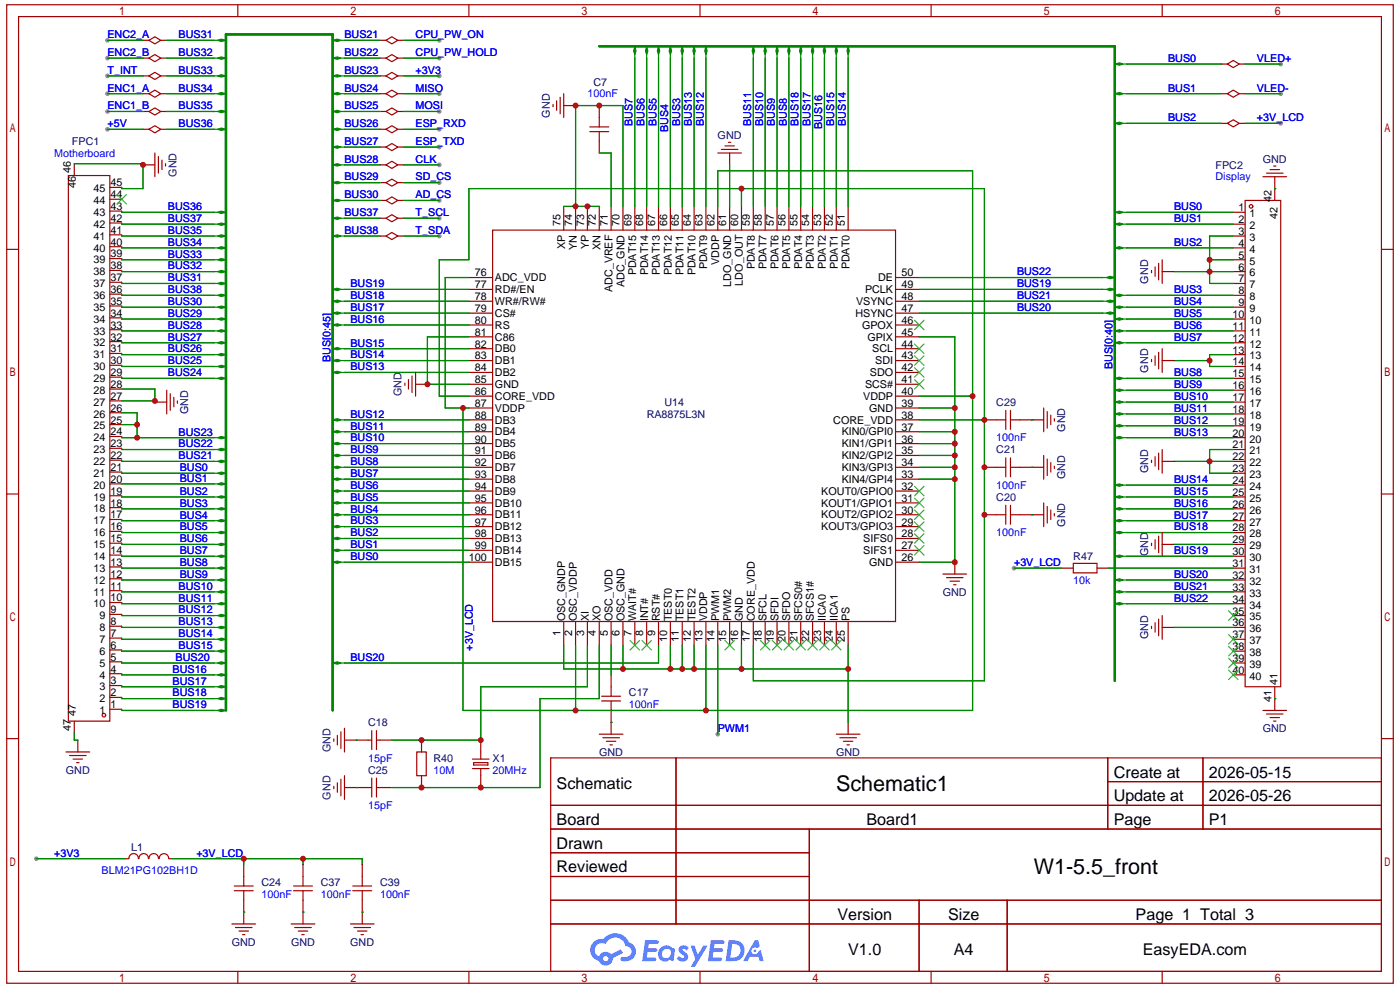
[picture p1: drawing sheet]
<svg xmlns="http://www.w3.org/2000/svg" width="297mm" height="210mm" viewBox="0 0 297 210" stroke-linecap="round" stroke-linejoin="round" font-family="sans-serif">
<defs><g id="words">
<g font-size="4.6">
<text x="177.5" y="167.8">Schematic1</text>
<text x="219.4" y="185.4">W1-5.5_front</text>
</g>
<g font-size="3.4">
<text x="118.2" y="167.4">Schematic</text>
<text x="236.4" y="164.9">Create at</text>
<text x="256.6" y="164.9">2026-05-15</text>
<text x="236.4" y="170">Update at</text>
<text x="256.6" y="170">2026-05-26</text>
<text x="118.2" y="175">Board</text>
<text x="183.9" y="175">Board1</text>
<text x="236.4" y="175">Page</text>
<text x="256.6" y="175">P1</text>
<text x="118.2" y="180">Drawn</text>
<text x="118.2" y="185">Reviewed</text>
<text x="177.8" y="195.1">Version</text>
<text x="201.2" y="195.1">Size</text>
<text x="241.1" y="195.1">Page 1 Total 3</text>
<text x="180" y="202.7">V1.0</text>
<text x="202.5" y="202.7">A4</text>
<text x="242.6" y="202.7">EasyEDA.com</text>
</g>
<g font-size="2.3" fill="#00f">
<text x="22.8" y="8.1">ENC2_A</text>
<text x="22.8" y="11.9">ENC2_B</text>
<text x="37.9" y="8.1">BUS31</text>
<text x="37.9" y="11.9">BUS32</text>
<text x="73.1" y="8.1">BUS21</text>
<text x="73.1" y="11.9">BUS22</text>
<text x="88.2" y="8.1">CPU_PW_ON</text>
<text x="88.2" y="11.9">CPU_PW_HOLD</text>
<text x="22.8" y="15.6">T_INT</text>
<text x="37.9" y="15.6">BUS33</text>
<text x="73.1" y="15.6">BUS23</text>
<text x="88.2" y="15.6">+3V3</text>
<text x="248" y="13.1">BUS0</text>
<text x="266.8" y="13.1">VLED+</text>
<text x="22.8" y="19.4">ENC1_A</text>
<text x="22.8" y="23.2">ENC1_B</text>
<text x="37.9" y="19.4">BUS34</text>
<text x="37.9" y="23.2">BUS35</text>
<text x="73.1" y="19.4">BUS24</text>
<text x="73.1" y="23.2">BUS25</text>
<text x="88.2" y="19.4">MISO</text>
<text x="88.2" y="23.2">MOSI</text>
<text x="124.7" y="20.7">100nF</text>
<text x="248" y="19.4">BUS1</text>
<text x="266.8" y="19.4">VLED-</text>
<text x="22.8" y="27">+5V</text>
<text x="37.9" y="27">BUS36</text>
<text x="73.1" y="27">BUS26</text>
<text x="88.2" y="27">ESP_RXD</text>
<text x="134.3" y="26.8" transform="rotate(-90 134.3 26.8)">BUS7</text>
<text x="136.8" y="26.8" transform="rotate(-90 136.8 26.8)">BUS6</text>
<text x="139.3" y="26.8" transform="rotate(-90 139.3 26.8)">BUS5</text>
<text x="141.8" y="28" transform="rotate(-90 141.8 28)">BUS4</text>
<text x="144.4" y="26.8" transform="rotate(-90 144.4 26.8)">BUS3</text>
<text x="146.9" y="26.8" transform="rotate(-90 146.9 26.8)">BUS13</text>
<text x="149.4" y="26.8" transform="rotate(-90 149.4 26.8)">BUS12</text>
<text x="159.5" y="26.8" transform="rotate(-90 159.5 26.8)">BUS11</text>
<text x="162" y="26.8" transform="rotate(-90 162 26.8)">BUS10</text>
<text x="164.5" y="26.8" transform="rotate(-90 164.5 26.8)">BUS9</text>
<text x="167" y="26.8" transform="rotate(-90 167 26.8)">BUS8</text>
<text x="169.5" y="26.8" transform="rotate(-90 169.5 26.8)">BUS18</text>
<text x="172" y="26.8" transform="rotate(-90 172 26.8)">BUS17</text>
<text x="174.5" y="27.4" transform="rotate(-90 174.5 27.4)">BUS16</text>
<text x="177.1" y="26.8" transform="rotate(-90 177.1 26.8)">BUS15</text>
<text x="179.6" y="26.8" transform="rotate(-90 179.6 26.8)">BUS14</text>
<text x="248" y="25.7">BUS2</text>
<text x="266.8" y="25.7">+3V_LCD</text>
<text x="11.5" y="33.3">Motherboard</text>
<text x="73.1" y="30.7">BUS27</text>
<text x="73.1" y="34.5">BUS28</text>
<text x="88.2" y="30.7">ESP_TXD</text>
<text x="88.2" y="34.5">CLK</text>
<text x="73.1" y="38.3">BUS29</text>
<text x="88.2" y="38.3">SD_CS</text>
<text x="258" y="38.3">Display</text>
<text x="35.6" y="44.6">BUS36</text>
<text x="35.6" y="47.1">BUS37</text>
<text x="73.1" y="42.1">BUS30</text>
<text x="73.1" y="45.8">BUS37</text>
<text x="88.2" y="42.1">AD_CS</text>
<text x="88.2" y="45.8">T_SCL</text>
<text x="249.2" y="44.6">BUS0</text>
<text x="249.2" y="47.1">BUS1</text>
<text x="35.6" y="52.1">BUS34</text>
<text x="35.6" y="49.6">BUS35</text>
<text x="73.1" y="49.6">BUS38</text>
<text x="88.2" y="49.6">T_SDA</text>
<text x="249.2" y="52.1">BUS2</text>
<text x="35.6" y="59.7">BUS31</text>
<text x="35.6" y="57.1">BUS32</text>
<text x="35.6" y="54.6">BUS33</text>
<text x="215.9" y="58.4">BUS22</text>
<text x="35.6" y="64.7">BUS30</text>
<text x="35.6" y="62.2">BUS38</text>
<text x="74.4" y="66">BUS17</text>
<text x="74.4" y="63.4">BUS18</text>
<text x="74.4" y="60.9">BUS19</text>
<text x="215.9" y="60.9">BUS19</text>
<text x="215.9" y="66">BUS20</text>
<text x="215.9" y="63.4">BUS21</text>
<text x="249.2" y="62.2">BUS3</text>
<text x="249.2" y="64.7">BUS4</text>
<text x="35.6" y="69.7">BUS28</text>
<text x="35.6" y="67.2">BUS29</text>
<text x="74.4" y="68.5">BUS16</text>
<text x="249.2" y="67.2">BUS5</text>
<text x="249.2" y="69.7">BUS6</text>
<text x="35.6" y="77.3">BUS25</text>
<text x="35.6" y="74.8">BUS26</text>
<text x="35.6" y="72.2">BUS27</text>
<text x="70.1" y="76.9" transform="rotate(-90 70.1 76.9)">BUS[0:45]</text>
<text x="74.4" y="76">BUS14</text>
<text x="74.4" y="73.5">BUS15</text>
<text x="249.2" y="72.2">BUS7</text>
<text x="35.6" y="79.8">BUS24</text>
<text x="74.4" y="78.5">BUS13</text>
<text x="236.2" y="78.4" transform="rotate(-90 236.2 78.4)">BUS[0:40]</text>
<text x="249.2" y="79.8">BUS8</text>
<text x="249.2" y="82.3">BUS9</text>
<text x="74.4" y="88.6">BUS12</text>
<text x="249.2" y="84.8">BUS10</text>
<text x="249.2" y="87.3">BUS11</text>
<text x="249.2" y="89.9">BUS12</text>
<text x="37.9" y="94.9">BUS22</text>
<text x="37.9" y="92.4">BUS23</text>
<text x="74.4" y="93.6">BUS10</text>
<text x="74.4" y="91.1">BUS11</text>
<text x="211.5" y="93.6">100nF</text>
<text x="249.2" y="92.4">BUS13</text>
<text x="37.9" y="97.4">BUS21</text>
<text x="38.2" y="99.9">BUS0</text>
<text x="74.4" y="101.2">BUS7</text>
<text x="74.4" y="98.7">BUS8</text>
<text x="74.4" y="96.1">BUS9</text>
<text x="38.2" y="102.2">BUS1</text>
<text x="38.2" y="104.9">BUS2</text>
<text x="38.2" y="107.5">BUS3</text>
<text x="74.4" y="106.2">BUS5</text>
<text x="74.4" y="103.7">BUS6</text>
<text x="211.5" y="103.7">100nF</text>
<text x="249.2" y="102.4">BUS14</text>
<text x="249.2" y="104.9">BUS15</text>
<text x="249.2" y="107.5">BUS16</text>
<text x="38.2" y="110">BUS4</text>
<text x="38.2" y="112.5">BUS5</text>
<text x="74.4" y="113.8">BUS2</text>
<text x="74.4" y="111.2">BUS3</text>
<text x="74.4" y="108.7">BUS4</text>
<text x="211.5" y="113.8">100nF</text>
<text x="249.2" y="110">BUS17</text>
<text x="249.2" y="112.5">BUS18</text>
<text x="38.2" y="115">BUS6</text>
<text x="38.2" y="117.5">BUS7</text>
<text x="74.4" y="118.8">BUS0</text>
<text x="74.4" y="116.3">BUS1</text>
<text x="249.2" y="117.5">BUS19</text>
<text x="37.9" y="125.1">BUS10</text>
<text x="38.2" y="120">BUS8</text>
<text x="38.2" y="122.6">BUS9</text>
<text x="215.3" y="120">+3V_LCD</text>
<text x="227.8" y="123.8">10k</text>
<text x="249.2" y="122.6">BUS20</text>
<text x="249.2" y="125.1">BUS21</text>
<text x="37.9" y="127.6">BUS11</text>
<text x="37.9" y="130.1">BUS12</text>
<text x="249.2" y="127.6">BUS22</text>
<text x="37.9" y="132.6">BUS13</text>
<text x="37.9" y="135.1">BUS14</text>
<text x="37.9" y="137.6">BUS15</text>
<text x="36.6" y="142.7">BUS16</text>
<text x="37.3" y="140.2">BUS20</text>
<text x="74.4" y="140.2">BUS20</text>
<text x="100.3" y="138" transform="rotate(-90 100.3 138)">+3V_LCD</text>
<text x="36.6" y="147.7">BUS18</text>
<text x="36.6" y="145.2">BUS17</text>
<text x="36.6" y="150.2">BUS19</text>
<text x="133.5" y="150.2">100nF</text>
<text x="152.4" y="155.3">PWM1</text>
<text x="78.2" y="161.5">15pF</text>
<text x="92" y="164.1">10M</text>
<text x="104.6" y="164.1">20MHz</text>
<text x="78.2" y="171.6">15pF</text>
<text x="11.5" y="181.7">+3V3</text>
<text x="21.6" y="185.4">BLM21PG102BH1D</text>
<text x="41.7" y="181.7">+3V_LCD</text>
<text x="55.5" y="190.5">100nF</text>
<text x="68.1" y="190.5">100nF</text>
<text x="80.7" y="190.5">100nF</text>
</g>
<g font-size="2.3" fill="#000080">
<text x="125.9" y="18.2">C7</text>
<text x="116.7" y="24.9" transform="rotate(-90 116.7 24.9)">GND</text>
<text x="152.3" y="29.5">GND</text>
<text x="15.3" y="30.7">FPC1</text>
<text x="258" y="35.8">FPC2</text>
<text x="268.1" y="34.5">GND</text>
<text x="37.4" y="37.5" transform="rotate(-90 37.4 37.5)">GND</text>
<text x="243.7" y="60.1" transform="rotate(-90 243.7 60.1)">GND</text>
<text x="243.7" y="79" transform="rotate(-90 243.7 79)">GND</text>
<text x="40" y="87.8" transform="rotate(-90 40 87.8)">GND</text>
<text x="85.2" y="84" transform="rotate(-90 85.2 84)">GND</text>
<text x="137.3" y="88.6">RA8875L3N</text>
<text x="141" y="86.1">U14</text>
<text x="211.5" y="86.1">C29</text>
<text x="226.1" y="91.6" transform="rotate(-90 226.1 91.6)">GND</text>
<text x="211.5" y="96.1">C21</text>
<text x="226.1" y="101.7" transform="rotate(-90 226.1 101.7)">GND</text>
<text x="243.7" y="100.4" transform="rotate(-90 243.7 100.4)">GND</text>
<text x="211.5" y="106.2">C20</text>
<text x="226.1" y="111.7" transform="rotate(-90 226.1 111.7)">GND</text>
<text x="227.8" y="118.8">R47</text>
<text x="243.7" y="118" transform="rotate(-90 243.7 118)">GND</text>
<text x="200.1" y="126.3">GND</text>
<text x="243.7" y="135.6" transform="rotate(-90 243.7 135.6)">GND</text>
<text x="133.5" y="147.7">C17</text>
<text x="78.2" y="154">C18</text>
<text x="268.1" y="155.3">GND</text>
<text x="70.1" y="159.5" transform="rotate(-90 70.1 159.5)">GND</text>
<text x="92" y="161.5">R40</text>
<text x="104.6" y="161.5">X1</text>
<text x="127.2" y="160.3">GND</text>
<text x="177.5" y="160.3">GND</text>
<text x="14" y="164.1">GND</text>
<text x="78.2" y="164.1">C25</text>
<text x="70.1" y="169.6" transform="rotate(-90 70.1 169.6)">GND</text>
<text x="27.8" y="180.4">L1</text>
<text x="55.5" y="188">C24</text>
<text x="68.1" y="188">C37</text>
<text x="80.7" y="188">C39</text>
<text x="49.2" y="200.5">GND</text>
<text x="61.8" y="200.5">GND</text>
<text x="74.4" y="200.5">GND</text>
</g>
<g font-size="2.3">
<text x="15.1" y="36.7" transform="rotate(-90 15.1 36.7)">46</text>
<text x="16.1" y="39.8" transform="rotate(-90 16.1 39.8)">46</text>
<text x="19.8" y="40.8">45</text>
<text x="23.4" y="39.5">45</text>
<text x="19.8" y="45.8">43</text>
<text x="19.8" y="43.3">44</text>
<text x="23.4" y="47.1">42</text>
<text x="23.4" y="44.6">43</text>
<text x="23.4" y="42">44</text>
<text x="262.9" y="44.8">1</text>
<text x="262.9" y="47.3">2</text>
<text x="265.2" y="46.1">1</text>
<text x="269.9" y="42.9" transform="rotate(-90 269.9 42.9)">42</text>
<text x="271.1" y="46.5" transform="rotate(-90 271.1 46.5)">42</text>
<text x="19.8" y="53.4">40</text>
<text x="19.8" y="50.8">41</text>
<text x="19.8" y="48.3">42</text>
<text x="23.4" y="52.1">40</text>
<text x="23.4" y="49.6">41</text>
<text x="119" y="48" transform="rotate(-90 119 48)">75</text>
<text x="120" y="52.8" transform="rotate(-90 120 52.8)">XP</text>
<text x="121.5" y="48" transform="rotate(-90 121.5 48)">74</text>
<text x="122.5" y="53" transform="rotate(-90 122.5 53)">YN</text>
<text x="124" y="48" transform="rotate(-90 124 48)">73</text>
<text x="125" y="52.8" transform="rotate(-90 125 52.8)">YP</text>
<text x="126.5" y="48" transform="rotate(-90 126.5 48)">72</text>
<text x="127.5" y="53" transform="rotate(-90 127.5 53)">XN</text>
<text x="129" y="48" transform="rotate(-90 129 48)">71</text>
<text x="131.5" y="48" transform="rotate(-90 131.5 48)">70</text>
<text x="134" y="48" transform="rotate(-90 134 48)">69</text>
<text x="136.6" y="48" transform="rotate(-90 136.6 48)">68</text>
<text x="139.1" y="48" transform="rotate(-90 139.1 48)">67</text>
<text x="141.6" y="48" transform="rotate(-90 141.6 48)">66</text>
<text x="144.1" y="48" transform="rotate(-90 144.1 48)">65</text>
<text x="146.6" y="48" transform="rotate(-90 146.6 48)">64</text>
<text x="149.1" y="48" transform="rotate(-90 149.1 48)">63</text>
<text x="151.7" y="48" transform="rotate(-90 151.7 48)">62</text>
<text x="154.2" y="48" transform="rotate(-90 154.2 48)">61</text>
<text x="156.7" y="48" transform="rotate(-90 156.7 48)">60</text>
<text x="159.2" y="48" transform="rotate(-90 159.2 48)">59</text>
<text x="161.7" y="48" transform="rotate(-90 161.7 48)">58</text>
<text x="164.2" y="48" transform="rotate(-90 164.2 48)">57</text>
<text x="166.7" y="48" transform="rotate(-90 166.7 48)">56</text>
<text x="169.3" y="48" transform="rotate(-90 169.3 48)">55</text>
<text x="171.8" y="48" transform="rotate(-90 171.8 48)">54</text>
<text x="174.3" y="48" transform="rotate(-90 174.3 48)">53</text>
<text x="176.8" y="48" transform="rotate(-90 176.8 48)">52</text>
<text x="179.3" y="48" transform="rotate(-90 179.3 48)">51</text>
<text x="262.9" y="49.8">3</text>
<text x="262.9" y="52.3">4</text>
<text x="265.2" y="48.6">2</text>
<text x="265.2" y="51.1">3</text>
<text x="265.2" y="53.6">4</text>
<text x="19.8" y="58.4">38</text>
<text x="19.8" y="55.9">39</text>
<text x="23.4" y="59.6">37</text>
<text x="23.4" y="57.1">38</text>
<text x="23.4" y="54.6">39</text>
<text x="100.8" y="58.6">76</text>
<text x="105.1" y="59.6">ADC_VDD</text>
<text x="135.1" y="58.4" transform="rotate(-90 135.1 58.4)">PDAT15</text>
<text x="137.6" y="58.4" transform="rotate(-90 137.6 58.4)">PDAT14</text>
<text x="140.1" y="58.4" transform="rotate(-90 140.1 58.4)">PDAT13</text>
<text x="142.6" y="58.4" transform="rotate(-90 142.6 58.4)">PDAT12</text>
<text x="145.1" y="58.4" transform="rotate(-90 145.1 58.4)">PDAT11</text>
<text x="147.6" y="58.4" transform="rotate(-90 147.6 58.4)">PDAT10</text>
<text x="150.1" y="57.2" transform="rotate(-90 150.1 57.2)">PDAT9</text>
<text x="152.7" y="56.1" transform="rotate(-90 152.7 56.1)">VDDP</text>
<text x="160.2" y="57.2" transform="rotate(-90 160.2 57.2)">PDAT8</text>
<text x="162.7" y="57.2" transform="rotate(-90 162.7 57.2)">PDAT7</text>
<text x="165.2" y="57.2" transform="rotate(-90 165.2 57.2)">PDAT6</text>
<text x="167.8" y="57.2" transform="rotate(-90 167.8 57.2)">PDAT5</text>
<text x="170.3" y="57.2" transform="rotate(-90 170.3 57.2)">PDAT4</text>
<text x="172.8" y="57.2" transform="rotate(-90 172.8 57.2)">PDAT3</text>
<text x="175.3" y="57.2" transform="rotate(-90 175.3 57.2)">PDAT2</text>
<text x="177.8" y="57.2" transform="rotate(-90 177.8 57.2)">PDAT1</text>
<text x="180.3" y="57.2" transform="rotate(-90 180.3 57.2)">PDAT0</text>
<text x="186.4" y="59.6">DE</text>
<text x="191.4" y="58.6">50</text>
<text x="262.9" y="54.9">5</text>
<text x="262.9" y="57.4">6</text>
<text x="262.9" y="59.9">7</text>
<text x="265.2" y="56.1">5</text>
<text x="265.2" y="58.6">6</text>
<text x="19.8" y="65.9">35</text>
<text x="19.8" y="63.4">36</text>
<text x="19.8" y="60.9">37</text>
<text x="23.4" y="64.7">35</text>
<text x="23.4" y="62.2">36</text>
<text x="100.8" y="61.2">77</text>
<text x="100.8" y="63.7">78</text>
<text x="105.1" y="62.2">RD#/EN</text>
<text x="105.1" y="64.7">WR#/RW#</text>
<text x="130" y="62" transform="rotate(-90 130 62)">ADC_VREF</text>
<text x="132.5" y="61" transform="rotate(-90 132.5 61)">ADC_GND</text>
<text x="155.2" y="60.8" transform="rotate(-90 155.2 60.8)">LDO_GND</text>
<text x="157.7" y="60.6" transform="rotate(-90 157.7 60.6)">LDO_OUT</text>
<text x="181.7" y="64.7">VSYNC</text>
<text x="183.6" y="62.2">PCLK</text>
<text x="191.4" y="63.7">48</text>
<text x="191.4" y="61.2">49</text>
<text x="262.9" y="62.4">8</text>
<text x="262.9" y="64.9">9</text>
<text x="265.2" y="61.2">7</text>
<text x="265.2" y="63.7">8</text>
<text x="19.8" y="71">33</text>
<text x="19.8" y="68.4">34</text>
<text x="23.4" y="69.7">33</text>
<text x="23.4" y="67.2">34</text>
<text x="100.8" y="66.2">79</text>
<text x="100.8" y="68.7">80</text>
<text x="100.8" y="71.2">81</text>
<text x="105.1" y="67.2">CS#</text>
<text x="105.1" y="69.7">RS</text>
<text x="181.6" y="67.2">HSYNC</text>
<text x="183" y="69.7">GPOX</text>
<text x="191.4" y="71.2">45</text>
<text x="191.4" y="68.7">46</text>
<text x="191.4" y="66.2">47</text>
<text x="261.6" y="67.4">10</text>
<text x="261.6" y="70">11</text>
<text x="265.2" y="66.2">9</text>
<text x="265.2" y="68.7">10</text>
<text x="265.2" y="71.2">11</text>
<text x="19.8" y="76">31</text>
<text x="19.8" y="73.5">32</text>
<text x="23.4" y="77.3">30</text>
<text x="23.4" y="74.7">31</text>
<text x="23.4" y="72.2">32</text>
<text x="100.8" y="73.7">82</text>
<text x="100.8" y="76.2">83</text>
<text x="105.1" y="72.2">C86</text>
<text x="105.1" y="74.7">DB0</text>
<text x="105.1" y="77.3">DB1</text>
<text x="184.1" y="72.2">GPIX</text>
<text x="185.1" y="74.7">SCL</text>
<text x="185.8" y="77.3">SDI</text>
<text x="191.4" y="76.2">43</text>
<text x="191.4" y="73.7">44</text>
<text x="261.6" y="72.5">12</text>
<text x="261.6" y="75">13</text>
<text x="261.6" y="77.5">14</text>
<text x="265.2" y="73.7">12</text>
<text x="265.2" y="76.2">13</text>
<text x="19.8" y="83.5">28</text>
<text x="19.8" y="81">29</text>
<text x="19.8" y="78.5">30</text>
<text x="23.4" y="82.3">28</text>
<text x="23.4" y="79.8">29</text>
<text x="100.8" y="78.8">84</text>
<text x="100.8" y="81.3">85</text>
<text x="100.8" y="83.8">86</text>
<text x="105.1" y="79.8">DB2</text>
<text x="105.1" y="82.3">GND</text>
<text x="183.6" y="82.3">SCS#</text>
<text x="184.6" y="79.8">SDO</text>
<text x="191.4" y="83.8">40</text>
<text x="191.4" y="81.3">41</text>
<text x="191.4" y="78.8">42</text>
<text x="261.6" y="80">15</text>
<text x="261.6" y="82.5">16</text>
<text x="265.2" y="78.8">14</text>
<text x="265.2" y="81.3">15</text>
<text x="265.2" y="83.8">16</text>
<text x="19.8" y="88.6">26</text>
<text x="19.8" y="86.1">27</text>
<text x="23.4" y="89.8">25</text>
<text x="23.4" y="87.3">26</text>
<text x="23.4" y="84.8">27</text>
<text x="100.8" y="86.3">87</text>
<text x="100.8" y="88.8">88</text>
<text x="105.1" y="84.8">CORE_VDD</text>
<text x="105.1" y="87.3">VDDP</text>
<text x="105.1" y="89.8">DB3</text>
<text x="176.9" y="89.8">CORE_VDD</text>
<text x="183.2" y="84.8">VDDP</text>
<text x="184.5" y="87.3">GND</text>
<text x="191.4" y="88.8">38</text>
<text x="191.4" y="86.3">39</text>
<text x="261.6" y="85.1">17</text>
<text x="261.6" y="87.6">18</text>
<text x="265.2" y="86.3">17</text>
<text x="265.2" y="88.8">18</text>
<text x="19.8" y="93.6">24</text>
<text x="19.8" y="91.1">25</text>
<text x="23.4" y="94.9">23</text>
<text x="23.4" y="92.3">24</text>
<text x="100.8" y="91.3">89</text>
<text x="100.8" y="93.9">90</text>
<text x="105.1" y="92.3">DB4</text>
<text x="105.1" y="94.9">DB5</text>
<text x="178.7" y="94.9">KIN1/GPI1</text>
<text x="178.7" y="92.3">KIN0/GPI0</text>
<text x="191.4" y="93.9">36</text>
<text x="191.4" y="91.3">37</text>
<text x="261.6" y="90.1">19</text>
<text x="261.6" y="92.6">20</text>
<text x="261.6" y="95.1">21</text>
<text x="265.2" y="91.3">19</text>
<text x="265.2" y="93.9">20</text>
<text x="19.8" y="101.2">21</text>
<text x="19.8" y="98.6">22</text>
<text x="19.8" y="96.1">23</text>
<text x="23.4" y="99.9">21</text>
<text x="23.4" y="97.4">22</text>
<text x="100.8" y="96.4">91</text>
<text x="100.8" y="98.9">92</text>
<text x="100.8" y="101.4">93</text>
<text x="105.1" y="97.4">DB6</text>
<text x="105.1" y="99.9">DB7</text>
<text x="178.7" y="99.9">KIN3/GPI3</text>
<text x="178.7" y="97.4">KIN2/GPI2</text>
<text x="191.4" y="101.4">33</text>
<text x="191.4" y="98.9">34</text>
<text x="191.4" y="96.4">35</text>
<text x="261.6" y="97.6">22</text>
<text x="261.6" y="100.1">23</text>
<text x="265.2" y="96.4">21</text>
<text x="265.2" y="98.9">22</text>
<text x="265.2" y="101.4">23</text>
<text x="19.8" y="106.2">19</text>
<text x="19.8" y="103.7">20</text>
<text x="23.4" y="107.4">18</text>
<text x="23.4" y="104.9">19</text>
<text x="23.4" y="102.4">20</text>
<text x="100.8" y="103.9">94</text>
<text x="100.8" y="106.4">95</text>
<text x="105.1" y="102.4">DB8</text>
<text x="105.1" y="104.9">DB9</text>
<text x="105.1" y="107.4">DB10</text>
<text x="174.3" y="107.4">KOUT1/GPIO1</text>
<text x="174.3" y="104.9">KOUT0/GPIO0</text>
<text x="178.7" y="102.4">KIN4/GPI4</text>
<text x="191.4" y="106.4">31</text>
<text x="191.4" y="103.9">32</text>
<text x="261.6" y="102.7">24</text>
<text x="261.6" y="105.2">25</text>
<text x="261.6" y="107.7">26</text>
<text x="265.2" y="103.9">24</text>
<text x="265.2" y="106.4">25</text>
<text x="19.8" y="113.7">16</text>
<text x="19.8" y="111.2">17</text>
<text x="19.8" y="108.7">18</text>
<text x="23.4" y="112.5">16</text>
<text x="23.4" y="110">17</text>
<text x="100.8" y="109">96</text>
<text x="100.8" y="111.5">97</text>
<text x="100.8" y="114">98</text>
<text x="105.1" y="110">DB11</text>
<text x="105.1" y="112.5">DB12</text>
<text x="174.3" y="112.5">KOUT3/GPIO3</text>
<text x="174.3" y="110">KOUT2/GPIO2</text>
<text x="191.4" y="114">28</text>
<text x="191.4" y="111.5">29</text>
<text x="191.4" y="109">30</text>
<text x="261.6" y="110.2">27</text>
<text x="261.6" y="112.7">28</text>
<text x="265.2" y="109">26</text>
<text x="265.2" y="111.5">27</text>
<text x="265.2" y="114">28</text>
<text x="19.8" y="118.8">14</text>
<text x="19.8" y="116.2">15</text>
<text x="23.4" y="117.5">14</text>
<text x="23.4" y="115">15</text>
<text x="99.5" y="119">100</text>
<text x="100.8" y="116.5">99</text>
<text x="105.1" y="115">DB13</text>
<text x="105.1" y="117.5">DB14</text>
<text x="183.2" y="117.5">SIFS1</text>
<text x="183.2" y="115">SIFS0</text>
<text x="191.4" y="119">26</text>
<text x="191.4" y="116.5">27</text>
<text x="261.6" y="115.2">29</text>
<text x="261.6" y="117.8">30</text>
<text x="265.2" y="116.5">29</text>
<text x="265.2" y="119">30</text>
<text x="19.8" y="123.8">12</text>
<text x="19.8" y="121.3">13</text>
<text x="23.4" y="125.1">11</text>
<text x="23.4" y="122.5">12</text>
<text x="23.4" y="120">13</text>
<text x="105.1" y="120">DB15</text>
<text x="184.5" y="120">GND</text>
<text x="261.6" y="120.3">31</text>
<text x="261.6" y="122.8">32</text>
<text x="261.6" y="125.3">33</text>
<text x="265.2" y="121.5">31</text>
<text x="265.2" y="124">32</text>
<text x="19.8" y="128.8">10</text>
<text x="19.8" y="126.3">11</text>
<text x="21.1" y="131.3">9</text>
<text x="23.4" y="130.1">9</text>
<text x="23.4" y="127.6">10</text>
<text x="120" y="131.8" transform="rotate(-90 120 131.8)">OSC_GNDP</text>
<text x="122.5" y="131.8" transform="rotate(-90 122.5 131.8)">OSC_VDDP</text>
<text x="125" y="131.8" transform="rotate(-90 125 131.8)">XI</text>
<text x="127.5" y="131.8" transform="rotate(-90 127.5 131.8)">XO</text>
<text x="130" y="131.8" transform="rotate(-90 130 131.8)">OSC_VDD</text>
<text x="132.5" y="131.8" transform="rotate(-90 132.5 131.8)">OSC_GND</text>
<text x="135.1" y="131.8" transform="rotate(-90 135.1 131.8)">WAIT#</text>
<text x="137.6" y="131.8" transform="rotate(-90 137.6 131.8)">INT#</text>
<text x="140.1" y="131.8" transform="rotate(-90 140.1 131.8)">RST#</text>
<text x="142.6" y="131.8" transform="rotate(-90 142.6 131.8)">TEST0</text>
<text x="145.1" y="131.8" transform="rotate(-90 145.1 131.8)">TEST1</text>
<text x="147.6" y="131.8" transform="rotate(-90 147.6 131.8)">TEST2</text>
<text x="150.1" y="131.8" transform="rotate(-90 150.1 131.8)">VDDP</text>
<text x="152.7" y="131.8" transform="rotate(-90 152.7 131.8)">PWM1</text>
<text x="155.2" y="131.8" transform="rotate(-90 155.2 131.8)">PWM2</text>
<text x="157.7" y="131.8" transform="rotate(-90 157.7 131.8)">GND</text>
<text x="160.2" y="131.8" transform="rotate(-90 160.2 131.8)">CORE_VDD</text>
<text x="162.7" y="131.8" transform="rotate(-90 162.7 131.8)">SFCL</text>
<text x="165.2" y="131.8" transform="rotate(-90 165.2 131.8)">SFDI</text>
<text x="167.8" y="131.8" transform="rotate(-90 167.8 131.8)">SFDO</text>
<text x="170.3" y="131.8" transform="rotate(-90 170.3 131.8)">SFCS0#</text>
<text x="172.8" y="131.8" transform="rotate(-90 172.8 131.8)">SFCS1#</text>
<text x="175.3" y="131.8" transform="rotate(-90 175.3 131.8)">IICA0</text>
<text x="177.8" y="131.8" transform="rotate(-90 177.8 131.8)">IICA1</text>
<text x="180.3" y="131.8" transform="rotate(-90 180.3 131.8)">PS</text>
<text x="261.6" y="127.8">34</text>
<text x="261.6" y="130.3">35</text>
<text x="265.2" y="126.6">33</text>
<text x="265.2" y="129.1">34</text>
<text x="265.2" y="131.6">35</text>
<text x="21.1" y="136.4">7</text>
<text x="21.1" y="133.9">8</text>
<text x="23.4" y="137.6">6</text>
<text x="23.4" y="135.1">7</text>
<text x="23.4" y="132.6">8</text>
<text x="119" y="134.8" transform="rotate(-90 119 134.8)">1</text>
<text x="121.5" y="134.8" transform="rotate(-90 121.5 134.8)">2</text>
<text x="124" y="134.8" transform="rotate(-90 124 134.8)">3</text>
<text x="126.5" y="134.8" transform="rotate(-90 126.5 134.8)">4</text>
<text x="129" y="134.8" transform="rotate(-90 129 134.8)">5</text>
<text x="131.5" y="134.8" transform="rotate(-90 131.5 134.8)">6</text>
<text x="134" y="134.8" transform="rotate(-90 134 134.8)">7</text>
<text x="136.6" y="134.8" transform="rotate(-90 136.6 134.8)">8</text>
<text x="139.1" y="134.8" transform="rotate(-90 139.1 134.8)">9</text>
<text x="141.6" y="136.1" transform="rotate(-90 141.6 136.1)">10</text>
<text x="144.1" y="136.1" transform="rotate(-90 144.1 136.1)">11</text>
<text x="146.6" y="136.1" transform="rotate(-90 146.6 136.1)">12</text>
<text x="149.1" y="136.1" transform="rotate(-90 149.1 136.1)">13</text>
<text x="151.7" y="136.1" transform="rotate(-90 151.7 136.1)">14</text>
<text x="154.2" y="136.1" transform="rotate(-90 154.2 136.1)">15</text>
<text x="156.7" y="136.1" transform="rotate(-90 156.7 136.1)">16</text>
<text x="159.2" y="136.1" transform="rotate(-90 159.2 136.1)">17</text>
<text x="161.7" y="136.1" transform="rotate(-90 161.7 136.1)">18</text>
<text x="164.2" y="136.1" transform="rotate(-90 164.2 136.1)">19</text>
<text x="166.7" y="136.1" transform="rotate(-90 166.7 136.1)">20</text>
<text x="169.3" y="136.1" transform="rotate(-90 169.3 136.1)">21</text>
<text x="171.8" y="136.1" transform="rotate(-90 171.8 136.1)">22</text>
<text x="174.3" y="136.1" transform="rotate(-90 174.3 136.1)">23</text>
<text x="176.8" y="136.1" transform="rotate(-90 176.8 136.1)">24</text>
<text x="179.3" y="136.1" transform="rotate(-90 179.3 136.1)">25</text>
<text x="261.6" y="132.8">36</text>
<text x="261.6" y="135.4">37</text>
<text x="261.6" y="137.9">38</text>
<text x="265.2" y="134.1">36</text>
<text x="265.2" y="136.6">37</text>
<text x="21.1" y="143.9">4</text>
<text x="21.1" y="141.4">5</text>
<text x="21.1" y="138.9">6</text>
<text x="23.4" y="142.7">4</text>
<text x="23.4" y="140.1">5</text>
<text x="261.6" y="140.4">39</text>
<text x="261.6" y="142.9">40</text>
<text x="265.2" y="139.1">38</text>
<text x="265.2" y="141.7">39</text>
<text x="21.1" y="148.9">2</text>
<text x="21.1" y="146.4">3</text>
<text x="23.4" y="147.7">2</text>
<text x="23.4" y="145.2">3</text>
<text x="265.2" y="144.2">40</text>
<text x="269.9" y="148.8" transform="rotate(-90 269.9 148.8)">41</text>
<text x="271.1" y="145.2" transform="rotate(-90 271.1 145.2)">41</text>
<text x="15.1" y="155" transform="rotate(-90 15.1 155)">47</text>
<text x="16.1" y="152" transform="rotate(-90 16.1 152)">47</text>
<text x="21.1" y="151.5">1</text>
<text x="23.4" y="150.2">1</text>
</g>
</g></defs>
<g fill="#999">
<circle cx="93.2" cy="8.6" r=".5"/>
<circle cx="93.2" cy="12.3" r=".5"/>
<circle cx="93.2" cy="16.1" r=".5"/>
<circle cx="93.2" cy="19.9" r=".5"/>
<circle cx="93.2" cy="23.6" r=".5"/>
<circle cx="93.2" cy="27.4" r=".5"/>
<circle cx="93.2" cy="31.2" r=".5"/>
<circle cx="93.2" cy="35" r=".5"/>
<circle cx="93.2" cy="38.7" r=".5"/>
<circle cx="93.2" cy="42.5" r=".5"/>
<circle cx="22.8" cy="8.6" r=".5"/>
<circle cx="22.8" cy="12.3" r=".5"/>
<circle cx="22.8" cy="16.1" r=".5"/>
<circle cx="22.8" cy="19.9" r=".5"/>
<circle cx="22.8" cy="23.6" r=".5"/>
<circle cx="22.8" cy="27.4" r=".5"/>
<circle cx="271.9" cy="13.6" r=".5"/>
<circle cx="271.9" cy="19.9" r=".5"/>
<circle cx="271.9" cy="26.2" r=".5"/>
<circle cx="215.3" cy="120.5" r=".5"/>
<circle cx="152.4" cy="155.7" r=".5"/>
<circle cx="7.7" cy="182.1" r=".5"/>
<circle cx="93.2" cy="46.3" r=".5"/>
<circle cx="93.2" cy="50.1" r=".5"/>
</g>
<g fill="none" stroke="#a10000" stroke-width=".25">
<path d="M1.4 1h294.4v207.5h-294.4zM3.9 3.5h289.3v202.5h-289.3zM50.5 1v2.5M99.5 1v2.5M148.6 1v2.5M197.6 1v2.5M246.7 1v2.5M1.4 52.9h2.5M293.2 52.9h2.6M1.4 104.8h2.5M293.2 104.8h2.6M1.4 156.7h2.5"/>
<path d="M293.2 156.7h2.6M116.9 160.7h176.3v45.3h-176.3zM116.9 170.8h176.3M116.9 175.8h176.3M143.5 160.7v35.3M171.8 175.8v30.2M235.1 160.7v15.1M235.1 165.8h58.1M255.4 160.7v15.1M116.9 180.9h54.9M116.9 190.9h176.3M116.9 185.9h54.9"/>
<path d="M116.9 196h176.3M195.1 190.9v15.1M213.8 190.9v15.1M50.5 206v2.5M99.5 206v2.5M148.6 206v2.5M197.6 206v2.5M246.7 206v2.5"/>
</g>
<g fill="#5487ff">
<path d="M144.4 200.8a1.29 1.29 0 0 1 1.8 .2l-.4 .7a.54 .54 0 0 0-.9-.3l.1 .2a1.27 1.27 0 0 1 .8 2 1.52 1.52 0 0 1-2.2-.3l.5-.6 .8 .5a.31 .31 0 0 0 .4-.3 .31 .31 0 0 0-.3-.3 1.11 1.11 0 0 1-.6-1.8z"/>
<path d="M146.6 200.6h.8l.7 1.9 1.2-1.9h.9l-2.7 4.5h-.9l1-1.7z"/>
<path d="M136.9 199.4h1.7a1.29 1.29 0 0 1 1.2 .2 .39 .39 0 0 1-.4 .6h-1.7l-.1 .9h1.6a.39 .39 0 0 1 .3 .5 .39 .39 0 0 1-.4 .3h-1.6l-.2 1.2h1.3a.45 .45 0 0 1 .5 .1 .45 .45 0 0 1 .2 .5l-.4 .2h-2.6z"/>
<path d="M150.9 199.4h1.6a1.31 1.31 0 0 1 1.3 .2 .39 .39 0 0 1-.4 .6h-1.7l-.2 .9h1.7a.39 .39 0 0 1 .3 .5 .39 .39 0 0 1-.4 .3h-1.7l-.1 1.2h1.3a.45 .45 0 0 1 .5 .1 .45 .45 0 0 1 .1 .5l-.3 .2h-2.6z"/>
<path d="M160.2 199.4h.7l.4 1.4-.6 .3a.75 .75 0 0 0-1.1 .3 .75 .75 0 0 0 .4 1 .75 .75 0 0 0 1-.6l.5-.3 .6 2.4h-.8l-.3-1h-1.8l-.5 1h-1z"/>
<path d="M154.7 199.4l-.7 4.5h1.5a2.25 2.25 0 0 0 2.6-2.3 2.25 2.25 0 0 0-2.7-2.2zM155.4 200.2a1.49 1.49 0 0 1 1.8 1.5 1.49 1.49 0 0 1-1.9 1.4h-.3z"/>
<path d="M140.1 201.2a1.57 1.57 0 0 0-.1 2.2 1.57 1.57 0 0 0 2.2 .1l.8 .4 .3-2.5-.2-.3h-.4a1.58 1.58 0 0 0-2.6 .1zM140.8 201.6a.97 .97 0 0 1 1.6 .4 .97 .97 0 0 1-1 1.2 .93 .93 0 0 1-.9-.6 .93 .93 0 0 1 .3-1z"/>
<path d="M126 199.8a2.34 2.34 0 0 0 1.1 4 1.53 1.53 0 0 0 1.8 1 1.53 1.53 0 0 0 1.2-1.6l2.1-1.1-.4-.8-2.1 1.1a1.56 1.56 0 0 0-2.6 .4 1.48 1.48 0 0 1-.7-2 1.48 1.48 0 0 1 2.2-.5 2.21 2.21 0 0 1 2.2-1.4 2.21 2.21 0 0 1 2 1.8 1.15 1.15 0 0 1 1.2 1 1.15 1.15 0 0 1-1 1.3h-.7a.46 .46 0 0 0-.6 .3 .46 .46 0 0 0 .4 .6 2.15 2.15 0 0 0 2.5-1 2.15 2.15 0 0 0-.3-2.6l-.8-.4a3.2 3.2 0 0 0-5.4-.8l-1.1 .1zM128 203.3a.6 .6 0 0 1 1.2 0 .6 .6 0 0 1-1.2 0z"/>
<circle cx="160.2" cy="201.7" r=".28"/>
</g>
<g fill="none" stroke="#a10000" stroke-width=".25">
<path d="M30.4 8.6h1.2M30.4 12.3h1.2M30.4 16.1h1.2M30.4 19.9h1.2M31.6 8.6l1.3-.8 1.2 .8-1.2 .7zM31.6 12.3l1.3-.7 1.2 .7-1.2 .8zM31.6 16.1l1.3-.8 1.2 .8-1.2 .8zM31.6 19.9l1.3-.8 1.2 .8-1.2 .7zM34.1 8.6h1.3M34.1 12.3h1.3M34.1 16.1h1.3M34.1 19.9h1.3"/>
<path d="M80.7 8.6h1.2M80.7 12.3h1.2M80.7 16.1h1.2M80.7 19.9h1.2M81.9 8.6l1.3-.8 1.2 .8-1.2 .7zM81.9 12.3l1.3-.7 1.2 .7-1.2 .8zM81.9 16.1l1.3-.8 1.2 .8-1.2 .8zM81.9 19.9l1.3-.8 1.2 .8-1.2 .7zM84.4 8.6h1.3M84.4 12.3h1.3M84.4 16.1h1.3M84.4 19.9h1.3"/>
<path d="M119.7 19.9v5M259.3 19.9h1.2M259.3 13.6h1.2M260.5 13.6l1.3-.8 1.3 .8-1.3 .7zM260.5 19.9l1.3-.8 1.3 .8-1.3 .7zM263.1 19.9h1.2M263.1 13.6h1.2M14.5 37.2h8.8v115.7h-8.8zM15.8 34.7v2.5M23.3 39.7h2.5M30.4 23.6h1.2M30.4 27.4h1.2"/>
<path d="M30.4 35h2.5M31.6 23.6l1.3-.7 1.2 .7-1.2 .8zM31.6 27.4l1.3-.7 1.2 .7-1.2 .8zM32.9 32.5v5M33.6 33.2v3.5M34.1 23.6h1.3M34.1 27.4h1.3M34.4 34v2M35.1 34.7v.5M80.7 23.6h1.2M80.7 27.4h1.2M80.7 31.2h1.2"/>
<path d="M80.7 35h1.2M80.7 38.7h1.2M81.9 23.6l1.3-.7 1.2 .7-1.2 .8zM81.9 27.4l1.3-.7 1.2 .7-1.2 .8zM81.9 31.2l1.3-.8 1.2 .8-1.2 .7zM81.9 35l1.3-.8 1.2 .8-1.2 .7zM81.9 38.7l1.3-.7 1.2 .7-1.2 .8zM84.4 23.6h1.3M84.4 27.4h1.3M84.4 31.2h1.3M84.4 35h1.3M84.4 38.7h1.3"/>
<path d="M117.4 22.1v.5M118.2 21.4v2M118.9 20.6v3.5M119.7 22.4h2.5M125.2 26.9h4M125.2 27.9h4M127.2 22.4v4.5M127.2 27.9v4.6M152.4 32.5h5M153.1 31.7h3.5M153.9 30.9h2M154.6 30.2h.5"/>
<path d="M154.9 32.5v2.5M259.3 26.2h1.2M260.5 26.2l1.3-.8 1.3 .8-1.3 .7zM263.1 26.2h1.2M268.1 37.5h5M268.8 36.7h3.6M269.6 36h2M270.3 35.2h.5M270.6 37.5v5M23.3 59.9h2.5M23.3 57.4h2.5M23.3 54.8h2.5"/>
<path d="M23.3 52.3h2.5M23.3 49.8h2.5M23.3 47.3h2.5M23.3 44.8h2.5M23.3 42.3h2.5M80.7 50.1h1.2M80.7 42.5h1.2M80.7 46.3h1.2M81.9 42.5l1.3-.7 1.2 .7-1.2 .8zM81.9 46.3l1.3-.8 1.2 .8-1.2 .7zM81.9 50.1l1.3-.8 1.2 .8-1.2 .7zM84.4 50.1h1.3"/>
<path d="M84.4 42.5h1.3M84.4 46.3h1.3M99.5 58.9h5.1M104.6 48.8h85.5v83h-85.5zM119.7 43.8v5M122.2 43.8v5M124.7 43.8v5M127.2 43.8v5M129.7 43.8v5M132.2 43.8v5M134.8 43.8v5M137.3 43.8v5"/>
<path d="M139.8 43.8v5M142.3 43.8v5M144.8 43.8v5M147.3 43.8v5M149.8 43.8v5M152.4 43.8v5M154.9 43.8v5M157.4 43.8v5M159.9 43.8v5M162.4 43.8v5M164.9 43.8v5M167.5 43.8v5"/>
<path d="M170 43.8v5M172.5 43.8v5M175 43.8v5M177.5 43.8v5M180 43.8v5M190.1 58.9h5M244.4 57.4v.5M245.2 56.6v2M245.9 55.8v3.6M246.7 57.6h2.5M246.7 55.1v5M261.8 45h2.5"/>
<path d="M261.8 47.5h2.5M261.8 50.1h2.5M261.8 52.6h2.5M261.8 55.1h2.5M261.8 57.6h2.5M264.3 42.5h7.6v103.2h-7.6zM23.3 80h2.5M23.3 77.5h2.5M23.3 75h2.5M23.3 72.4h2.5M23.3 69.9h2.5M23.3 67.4h2.5"/>
<path d="M23.3 64.9h2.5M23.3 62.4h2.5M87.5 79.7v3.6M88.2 79v5M99.5 79h5.1M99.5 76.5h5.1M99.5 74h5.1M99.5 71.4h5.1M99.5 68.9h5.1M99.5 66.4h5.1M99.5 63.9h5.1M99.5 61.4h5.1"/>
<path d="M190.1 79h5M190.1 76.5h5M190.1 74h5M190.1 71.4h5M190.1 68.9h5M190.1 66.4h5M190.1 63.9h5M190.1 61.4h5M244.4 76.2v.5M245.2 75.5v2M245.9 74.7v3.5M246.7 76.5h2.5"/>
<path d="M246.7 74v5M261.8 60.1h2.5M261.8 62.6h2.5M261.8 65.2h2.5M261.8 67.7h2.5M261.8 70.2h2.5M261.8 72.7h2.5M261.8 75.2h2.5M261.8 77.7h2.5M23.3 97.6h2.5M23.3 95.1h2.5M23.3 92.6h2.5"/>
<path d="M23.3 90.1h2.5M23.3 87.5h2.5M23.3 85h2.5M23.3 82.5h2.5M32.9 85.3h2.5M35.4 82.8v5M36.1 83.5v3.5M36.9 84.3v2M37.7 85v.5M86 81.3v.5M86.7 80.5v2M88.2 81.5h2.5"/>
<path d="M99.5 99.1h5.1M99.5 96.6h5.1M99.5 94.1h5.1M99.5 91.6h5.1M99.5 89.1h5.1M99.5 86.5h5.1M99.5 84h5.1M99.5 81.5h5.1M190.1 99.1h5M190.1 96.6h5M190.1 94.1h5M190.1 91.6h5"/>
<path d="M190.1 89.1h5M190.1 86.5h5M190.1 84h5M190.1 81.5h5M209 99.1h4.5M209 89.1h4.5M213.5 87v4.1M213.5 97.1v4M214.5 99.1h7M214.5 89.1h7M214.5 87v4.1M214.5 97.1v4"/>
<path d="M221.5 86.5v5.1M221.5 96.6v5M222.3 87.3v3.5M222.3 97.4v3.5M223.1 88v2.1M223.1 98.1v2M223.8 88.8v.5M223.8 98.9v.5M244.4 97.6v.5M245.2 96.9v2M245.9 96.1v3.5M246.7 97.9h2.5"/>
<path d="M246.7 95.3v5.1M261.8 80.2h2.5M261.8 82.8h2.5M261.8 85.3h2.5M261.8 87.8h2.5M261.8 90.3h2.5M261.8 92.8h2.5M261.8 95.3h2.5M261.8 97.9h2.5M23.3 117.7h2.5M23.3 115.2h2.5M23.3 112.7h2.5"/>
<path d="M23.3 110.2h2.5M23.3 107.7h2.5M23.3 105.2h2.5M23.3 102.6h2.5M23.3 100.1h2.5M99.5 119.2h5.1M99.5 116.7h5.1M99.5 114.2h5.1M99.5 111.7h5.1M99.5 109.2h5.1M99.5 106.7h5.1M99.5 104.1h5.1"/>
<path d="M99.5 101.6h5.1M190.1 119.2h5M190.1 116.7h5M190.1 114.2h5M190.1 111.7h5M190.1 109.2h5M190.1 106.7h5M190.1 104.1h5M190.1 101.6h5M202.7 119.2v2.6M209 109.2h4.5M213.5 107.2v4"/>
<path d="M214.5 109.2h7M214.5 107.2v4M221.5 106.7v5M222.3 107.4v3.5M223.1 108.2v2M223.8 108.9v.5M227.8 119.5h5.1v2h-5.1zM244.4 115.2v.5M245.2 114.5v2M245.9 113.7v3.5M246.7 115.5h2.5M246.7 113v5"/>
<path d="M261.8 100.4h2.5M261.8 102.9h2.5M261.8 105.4h2.5M261.8 107.9h2.5M261.8 110.4h2.5M261.8 113h2.5M261.8 115.5h2.5M261.8 118h2.5M23.3 137.9h2.5M23.3 135.3h2.5M23.3 132.8h2.5M23.3 130.3h2.5"/>
<path d="M23.3 127.8h2.5M23.3 125.3h2.5M23.3 122.8h2.5M23.3 120.2h2.5M119.7 131.8v5M122.2 131.8v5M124.7 131.8v5M127.2 131.8v5M129.7 131.8v5M132.2 131.8v5M134.8 131.8v5M137.3 131.8v5"/>
<path d="M139.8 131.8v5M142.3 131.8v5M144.8 131.8v5M147.3 131.8v5M149.8 131.8v5M152.4 131.8v5M154.9 131.8v5M157.4 131.8v5M159.9 131.8v5M162.4 131.8v5M164.9 131.8v5M167.5 131.8v5"/>
<path d="M170 131.8v5M172.5 131.8v5M175 131.8v5M177.5 131.8v5M180 131.8v5M200.2 121.8h5M200.9 122.5h3.5M201.7 123.3h2M202.4 124h.5M225.3 120.5h2.5M232.9 120.5h2.5M244.4 132.8v.5"/>
<path d="M245.2 132.1v2M245.9 131.3v3.5M246.7 133.1h2.5M246.7 130.6v5M261.8 120.5h2.5M261.8 123h2.5M261.8 125.5h2.5M261.8 128h2.5M261.8 130.6h2.5M261.8 133.1h2.5M261.8 135.6h2.5M261.8 138.1h2.5"/>
<path d="M14 159.5h5M15.8 152.9v2.6M16.5 157v2.5M23.3 150.4h2.5M23.3 147.9h2.5M23.3 145.4h2.5M23.3 142.9h2.5M23.3 140.4h2.5M70.9 156.7v.5M71.6 156v2M72.4 155.2v3.5M73.1 157h5.8"/>
<path d="M73.1 154.5v5M78.9 155v4M79.9 155v4M79.9 157h3.3M88.5 159.5h2v5h-2zM89.5 157v2.5M102.1 157v4M127.2 155.7h5M127.7 147.7h4M127.7 148.7h4M128 156.5h3.5M128.7 157.2h2"/>
<path d="M129.5 158h.5M129.7 143.1v4.6M129.7 148.7v7M177.5 155.7h5.1M178.3 156.5h3.5M179 157.2h2M179.8 158h.5M180 153.2v2.5M261.8 140.6h2.5M261.8 143.1h2.5M268.1 150.7h5M268.8 151.4h3.6"/>
<path d="M269.6 152.2h2M270.3 152.9h.5M270.6 145.7v5M14.8 160.2h3.5M15.5 161h2M16.3 161.8h.5M70.9 166.8v.5M71.6 166v2M72.4 165.3v3.5M73.1 167h5.8M73.1 164.5v5.1M78.9 165v4"/>
<path d="M79.9 165v4M79.9 167h3.3M89.5 164.5v2.5M100.3 161h3.5M100.3 163h3.5M100.5 161.8h3.1v.5h-3.1zM102.1 163v4M26.6 182.1h.7M27.4 182.1a1 1 0 0 1 1-1.1 1 1 0 0 1 1 1.1M29.5 182.1a1 1 0 0 1 1-1.1 1 1 0 0 1 1 1.1M31.6 182.1a1 1 0 0 1 1-1.1 1 1 0 0 1 1 1.1M33.8 182.1a1 1 0 0 1 1-1.1 1 1 0 0 1 1 1.1"/>
<path d="M35.9 182.1h.7M49.2 196h5.1M49.7 187.9h4.1M49.7 188.9h4.1M50 196.7h3.5M50.7 197.5h2M51.5 198.2h.5M51.7 183.4v4.5M51.7 188.9v7.1M61.8 196h5M62.3 187.9h4M62.3 188.9h4"/>
<path d="M62.6 196.7h3.5M63.3 197.5h2M64.1 198.2h.5M64.3 183.4v4.5M64.3 188.9v7.1M74.4 196h5M74.9 187.9h4M74.9 188.9h4M75.1 196.7h3.6M75.9 197.5h2M76.6 198.2h.5M76.9 183.4v4.5"/>
<path d="M76.9 188.9v7.1"/>
<circle cx="265.6" cy="43.8" r=".38"/>
<circle cx="22.1" cy="151.7" r=".38"/>
</g>
<g fill="none" stroke="#3c3" stroke-width=".25">
<path d="M24.8 41.3l2 2M26.8 41.3l-2 2M194.1 78l2 2M194.1 75.5l2 2M194.1 73l2 2M194.1 67.9l2 2M196.1 75.5l-2 2M196.1 78l-2 2M196.1 73l-2 2M196.1 67.9l-2 2M194.1 80.5l2 2M196.1 80.5l-2 2"/>
<path d="M194.1 115.7l2 2M194.1 113.2l2 2M194.1 110.7l2 2M194.1 108.2l2 2M194.1 105.7l2 2M194.1 103.1l2 2.1M196.1 103.1l-2 2.1M196.1 105.7l-2 2M196.1 108.2l-2 2M196.1 110.7l-2 2M196.1 113.2l-2 2M196.1 115.7l-2 2"/>
<path d="M133.7 135.8l2.1 2.1M135.8 135.8l-2.1 2.1M136.3 135.8l2 2.1M138.3 135.8l-2 2.1M153.9 135.8l2 2.1M155.9 135.8l-2 2.1M161.4 135.8l2 2.1M163.4 135.8l-2 2.1M163.9 135.8l2 2.1M165.9 135.8l-2 2.1M166.5 135.8l2 2.1M168.5 135.8l-2 2.1"/>
<path d="M169 135.8l2 2.1M171 135.8l-2 2.1M171.5 135.8l2 2.1M173.5 135.8l-2 2.1M174 135.8l2 2.1M176 135.8l-2 2.1M176.5 135.8l2 2.1M178.5 135.8l-2 2.1M260.8 129.6l2 2M260.8 134.6l2 2M260.8 137.1l2 2M260.8 139.6l2 2"/>
<path d="M262.8 129.6l-2 2M262.8 134.6l-2 2M262.8 137.1l-2 2M262.8 139.6l-2 2M260.8 142.1l2 2M262.8 142.1l-2 2"/>
</g>
<path d="M127.2 9.8h109.4v134.6M48 150.7v-143.4h22.6v143.4" fill="none" stroke="#008700" stroke-width=".5"/>
<g fill="none" stroke="#008700" stroke-width=".25">
<path d="M22.8 8.6h7.6M22.8 12.3h7.6M22.8 16.1h7.6M22.8 19.9h7.6M35.4 8.6h10.8M35.4 12.3h10.8M35.4 16.1h10.8M35.4 19.9h10.8M72.4 8.6h8.3M72.4 12.3h8.3M72.4 16.1h8.3M72.4 19.9h8.3"/>
<path d="M85.7 8.6h7.5M85.7 12.3h7.5M85.7 16.1h7.5M85.7 19.9h7.5M134.8 11.6v32.2M137.3 11.6v32.2M139.8 11.6v32.2M142.3 11.6v32.2M144.8 11.6v32.2M147.3 11.6v32.2M149.8 11.6v32.2M159.9 11.6v32.2"/>
<path d="M162.4 11.6v32.2M164.9 11.6v32.2M167.5 11.6v32.2M170 11.6v32.2M172.5 11.6v32.2M175 11.6v32.2M177.5 11.6v32.2M180 11.6v32.2M238.4 19.9h20.9M238.4 13.6h20.9M264.3 19.9h7.6M264.3 13.6h7.6"/>
<path d="M15.8 34.7h14.6v5.3h-4.6v-.3M22.8 23.6h7.6M22.8 27.4h7.6M35.4 23.6h10.8M35.4 27.4h10.8M72.4 23.6h8.3M72.4 27.4h8.3M72.4 31.2h8.3M72.4 35h8.3M72.4 38.7h8.3M85.7 23.6h7.5M85.7 27.4h7.5"/>
<path d="M85.7 31.2h7.5M85.7 35h7.5M85.7 38.7h7.5M127.2 32.5h2.5v11.3M154.9 35v8.8M157.4 40v3.8M238.4 26.2h20.9M264.3 26.2h7.6M270.6 40h.1M25.8 44.8v.2h20.4M25.8 47.3v.2h20.4M25.8 49.8v.3h20.4"/>
<path d="M25.8 52.3v.3h20.4M25.8 54.8v.3h20.4M25.8 57.4v.2h20.4M25.8 59.9v.2h20.4M72.4 42.5h8.3M72.4 50.1h8.3M72.4 46.3h8.3M85.7 42.5h7.5M85.7 50.1h7.5M85.7 46.3h7.5M99.5 58.9h-5v27.6h5M119.7 43.8h7.5"/>
<path d="M122.2 43.8v-21.4h10v21.4M152.4 43.8v-7.6h54v114.5h-108.1v-64.2M195.1 58.9h39.8M238.4 52.6h23.4M238.4 45h23.4M238.4 47.5h23.4M249.2 57.6h12.6M256.8 55.1h5M261.8 50.1h-5v10h5M25.8 62.4v.2h20.4M25.8 64.9v.3h20.4M25.8 67.4v.3h20.4"/>
<path d="M25.8 69.9v.3h20.4M25.8 72.4v.3h20.4M25.8 75v.2h20.4M25.8 77.5v.2h20.4M25.8 80v.2h20.4M72.4 79h27.1M72.4 76.5h27.1M72.4 74h27.1M72.4 68.9h27.1M72.4 66.4h27.1M72.4 63.9h27.1M72.4 61.4h27.1"/>
<path d="M99.5 71.4h-8.8v10.1h8.8M195.1 71.4h7.6v47.8h-7.6M195.1 66.4h39.8M195.1 63.9h39.8M195.1 61.4h39.8M238.4 72.7h23.4M238.4 70.2h23.4M238.4 67.7h23.4M238.4 65.2h23.4M238.4 62.6h23.4M249.2 76.5h7.6M261.8 75.2h-5v2.5h5"/>
<path d="M25.8 92.6v.2h20.4M25.8 95.1v.2h20.4M25.8 97.6v.3h20.4M25.8 87.5h3.3v5.3M25.8 90.1h3.3M25.8 82.5h7.1v2.8M25.8 85h7.1M72.4 99.1h27.1M72.4 96.6h27.1M72.4 94.1h27.1M72.4 91.6h27.1M72.4 89.1h27.1"/>
<path d="M99.5 84h-6.3v-28.9h6.3v-15.1h109.5v104.4h-49.1v-7.6M195.1 99.1h7.6M195.1 96.6h7.6M195.1 94.1h7.6M195.1 91.6h7.6M195.1 89.1h13.9M195.1 86.5h7.6M195.1 84h11.3M219 89.1h.1M219 99.1h.1M238.4 92.8h23.4M238.4 80.2h23.4"/>
<path d="M238.4 82.8h23.4M238.4 85.3h23.4M238.4 87.8h23.4M238.4 90.3h23.4M249.2 97.9h12.6M261.8 95.3h-5v5.1h5M25.8 100.1v.3h20.4M25.8 105.2v.2h20.4M25.8 107.7v.2h20.4M25.8 110.2v.2h20.4M25.8 112.7v.3h20.4M25.8 115.2v.3h20.4"/>
<path d="M25.8 117.7v.3h20.4M25.8 102.6h20.4M72.4 119.2h27.1M72.4 116.7h27.1M72.4 114.2h27.1M72.4 111.7h27.1M72.4 109.2h27.1M72.4 106.7h27.1M72.4 104.1h27.1M72.4 101.6h27.1M195.1 101.6h7.6M219 109.2h.1"/>
<path d="M238.4 105.4h23.4M238.4 107.9h23.4M238.4 110.4h23.4M238.4 113h23.4M238.4 118h23.4M238.4 102.9h23.4M249.2 115.5h12.6M25.8 120.2v.3h20.4M25.8 122.8v.2h20.4M25.8 125.3v.2h20.4M25.8 127.8v.2h20.4M25.8 130.3v.3h20.4"/>
<path d="M25.8 132.8v.3h20.4M25.8 135.3v.3h20.4M25.8 137.9v.2h20.4M119.7 136.8v5.1h60.3M122.2 136.8v13.9M124.7 136.8v8.9h-22.6v11.3h-18.9M127.2 136.8v11.4h-12.6v18.8h-31.4M129.7 136.8v6.3M132.2 136.8v5.1M139.8 136.8v3.8h-67.4M142.3 136.8v5.1M144.8 136.8v5.1"/>
<path d="M147.3 136.8v5.1M149.8 136.8v13.9M152.4 136.8v18.9M157.4 136.8v5.1M180 136.8v16.4M215.3 120.5h10M235.4 120.5h26.4M238.4 123h23.4M238.4 125.5h23.4M238.4 128h23.4M249.2 133.1h12.6M15.8 155.5v1.5h.7"/>
<path d="M25.8 140.4v.2h20.4M25.8 142.9v.2h20.4M25.8 145.4v.3h20.4M25.8 147.9v.3h20.4M25.8 150.4v.3h20.4M75.6 157h.1M129.7 153.2h.1M270.6 148.2h.1M75.6 167h.1M7.7 182.1h18.9M36.6 182.1h40.3v1.3M51.7 193.5h.1"/>
<path d="M51.7 182.1v1.3M64.3 193.5h.1M64.3 182.1v1.3M76.9 193.5h.1"/>
</g>
<g fill="#008700" stroke="#008700" stroke-width=".25">
<path d="M70.6 119.2l1-.2 .8 .2-.8 .3z"/>
<path d="M70.6 116.7l1-.2 .8 .2-.8 .3z"/>
<path d="M70.6 114.2l1-.2 .8 .2-.8 .3z"/>
<path d="M46.2 102.6l.8-.2 1 .2-1 .3z"/>
<path d="M46.2 100.4l.8-.3 1 .3-1 .2z"/>
<path d="M46.2 105.4l.8-.2 1 .2-1 .3z"/>
<path d="M70.6 111.7l1-.3 .8 .3-.8 .2z"/>
<path d="M46.2 107.9l.8-.2 1 .2-1 .3z"/>
<path d="M70.6 109.2l1-.3 .8 .3-.8 .2z"/>
<path d="M46.2 110.4l.8-.2 1 .2-1 .3z"/>
<path d="M70.6 106.7l1-.3 .8 .3-.8 .2z"/>
<path d="M46.2 113l.8-.3 1 .3-1 .2z"/>
<path d="M70.6 104.1l1-.2 .8 .2-.8 .3z"/>
<path d="M46.2 115.5l.8-.3 1 .3-1 .2z"/>
<path d="M70.6 101.6l1-.2 .8 .2-.8 .3z"/>
<path d="M46.2 118l.8-.3 1 .3-1 .2z"/>
<path d="M70.6 99.1l1-.2 .8 .2-.8 .3z"/>
<path d="M46.2 120.5l.8-.3 1 .3-1 .2z"/>
<path d="M70.6 96.6l1-.3 .8 .3-.8 .3z"/>
<path d="M46.2 123l.8-.2 1 .2-1 .3z"/>
<path d="M70.6 94.1l1-.3 .8 .3-.8 .2z"/>
<path d="M46.2 125.5l.8-.2 1 .2-1 .3z"/>
<path d="M70.6 91.6l1-.3 .8 .3-.8 .2z"/>
<path d="M46.2 128l.8-.2 1 .2-1 .3z"/>
<path d="M70.6 89.1l1-.3 .8 .3-.8 .2z"/>
<path d="M46.2 130.6l.8-.3 1 .3-1 .2z"/>
<path d="M70.6 79l1-.3 .8 .3-.8 .2z"/>
<path d="M46.2 133.1l.8-.3 1 .3-1 .2z"/>
<path d="M70.6 76.5l1-.3 .8 .3-.8 .2z"/>
<path d="M46.2 135.6l.8-.3 1 .3-1 .2z"/>
<path d="M70.6 74l1-.3 .8 .3-.8 .2z"/>
<path d="M46.2 138.1l.8-.2 1 .2-1 .3z"/>
<path d="M70.6 68.9l1-.2 .8 .2-.8 .3z"/>
<path d="M46.2 148.2l.8-.3 1 .3-1 .2z"/>
<path d="M70.6 66.4l1-.2 .8 .2-.8 .3z"/>
<path d="M46.2 150.7l.8-.3 1 .3-1 .2z"/>
<path d="M70.6 63.9l1-.3 .8 .3-.8 .2z"/>
<path d="M46.2 145.7l.8-.3 1 .3-1 .2z"/>
<path d="M70.6 61.4l1-.3 .8 .3-.8 .2z"/>
<path d="M46.2 143.1l.8-.2 1 .2-1 .3z"/>
<path d="M46.2 140.6l.8-.2 1 .2-1 .3z"/>
<path d="M70.6 140.6l1-.2 .8 .2-.8 .3z"/>
<path d="M46.2 97.9l.8-.3 1 .3-1 .2z"/>
<path d="M46.2 95.3l.8-.2 1 .2-1 .3z"/>
<path d="M70.6 8.6l1-.3 .8 .3-.8 .2z"/>
<path d="M70.6 12.3l1-.2 .8 .2-.8 .3z"/>
<path d="M46.2 92.8l.8-.2 1 .2-1 .3z"/>
<path d="M70.6 16.1l1-.3 .8 .3-.8 .3z"/>
<path d="M46.2 80.2l.8-.2 1 .2-1 .3z"/>
<path d="M46.2 77.7l.8-.2 1 .2-1 .3z"/>
<path d="M70.6 19.9l1-.3 .8 .3-.8 .2z"/>
<path d="M70.6 23.6l1-.2 .8 .2-.8 .3z"/>
<path d="M46.2 75.2l.8-.2 1 .2-1 .3z"/>
<path d="M46.2 72.7l.8-.3 1 .3-1 .3z"/>
<path d="M70.6 27.4l1-.2 .8 .2-.8 .3z"/>
<path d="M70.6 31.2l1-.3 .8 .3-.8 .2z"/>
<path d="M46.2 70.2l.8-.3 1 .3-1 .2z"/>
<path d="M46.2 67.7l.8-.3 1 .3-1 .2z"/>
<path d="M46.2 65.2l.8-.3 1 .3-1 .2z"/>
<path d="M70.6 35l1-.3 .8 .3-.8 .2z"/>
<path d="M70.6 38.7l1-.2 .8 .2-.8 .3z"/>
<path d="M70.6 42.5l1-.2 .8 .2-.8 .3z"/>
<path d="M46.2 60.1l.8-.2 1 .2-1 .3z"/>
<path d="M46.2 57.6l.8-.2 1 .2-1 .3z"/>
<path d="M46.2 8.6l.8-.3 1 .3-1 .2z"/>
<path d="M46.2 12.3l.8-.2 1 .2-1 .3z"/>
<path d="M46.2 16.1l.8-.3 1 .3-1 .3z"/>
<path d="M46.2 19.9l.8-.3 1 .3-1 .2z"/>
<path d="M46.2 23.6l.8-.2 1 .2-1 .3z"/>
<path d="M46.2 27.4l.8-.2 1 .2-1 .3z"/>
<path d="M46.2 55.1l.8-.3 1 .3-1 .2z"/>
<path d="M46.2 52.6l.8-.3 1 .3-1 .2z"/>
<path d="M46.2 50.1l.8-.3 1 .3-1 .2z"/>
<path d="M46.2 45l.8-.2 1 .2-1 .3z"/>
<path d="M236.6 45l1-.2 .8 .2-.8 .3z"/>
<path d="M236.6 13.6l1-.3 .8 .3-.8 .2z"/>
<path d="M236.6 47.5l1-.2 .8 .2-.8 .3z"/>
<path d="M236.6 19.9l1-.3 .8 .3-.8 .2z"/>
<path d="M236.6 52.6l1-.3 .8 .3-.8 .2z"/>
<path d="M236.6 26.2l1-.3 .8 .3-.8 .2z"/>
<path d="M236.6 62.6l1-.2 .8 .2-.8 .3z"/>
<path d="M236.6 65.2l1-.3 .8 .3-.8 .2z"/>
<path d="M236.6 67.7l1-.3 .8 .3-.8 .2z"/>
<path d="M236.6 70.2l1-.3 .8 .3-.8 .2z"/>
<path d="M236.6 72.7l1-.3 .8 .3-.8 .3z"/>
<path d="M144.8 9.8l.3 1-.3 .8-.2-.8z"/>
<path d="M142.3 9.8l.3 1-.3 .8-.3-.8z"/>
<path d="M139.8 9.8l.2 1-.2 .8-.3-.8z"/>
<path d="M137.3 9.8l.2 1-.2 .8-.3-.8z"/>
<path d="M134.8 9.8l.2 1-.2 .8-.3-.8z"/>
<path d="M236.6 80.2l1-.2 .8 .2-.8 .3z"/>
<path d="M236.6 82.8l1-.3 .8 .3-.8 .2z"/>
<path d="M236.6 85.3l1-.3 .8 .3-.8 .2z"/>
<path d="M236.6 87.8l1-.3 .8 .3-.8 .2z"/>
<path d="M236.6 90.3l1-.2 .8 .2-.8 .3z"/>
<path d="M236.6 92.8l1-.2 .8 .2-.8 .3z"/>
<path d="M236.6 102.9l1-.3 .8 .3-.8 .2z"/>
<path d="M236.6 105.4l1-.2 .8 .2-.8 .3z"/>
<path d="M236.6 107.9l1-.2 .8 .2-.8 .3z"/>
<path d="M236.6 110.4l1-.2 .8 .2-.8 .3z"/>
<path d="M236.6 113l1-.3 .8 .3-.8 .2z"/>
<path d="M236.6 118l1-.3 .8 .3-.8 .2z"/>
<path d="M236.6 123l1-.2 .8 .2-.8 .3z"/>
<path d="M236.6 125.5l1-.2 .8 .2-.8 .3z"/>
<path d="M236.6 128l1-.2 .8 .2-.8 .3z"/>
<path d="M167.5 9.8l.2 1-.2 .8-.3-.8z"/>
<path d="M164.9 9.8l.3 1-.3 .8-.2-.8z"/>
<path d="M162.4 9.8l.3 1-.3 .8-.2-.8z"/>
<path d="M159.9 9.8l.3 1-.3 .8-.2-.8z"/>
<path d="M180 9.8l.3 1-.3 .8-.2-.8z"/>
<path d="M177.5 9.8l.3 1-.3 .8-.2-.8z"/>
<path d="M175 9.8l.3 1-.3 .8-.2-.8z"/>
<path d="M172.5 9.8l.2 1-.2 .8-.3-.8z"/>
<path d="M170 9.8l.2 1-.2 .8-.3-.8z"/>
<path d="M234.9 61.4l.7-.3 1 .3-1 .2z"/>
<path d="M234.9 66.4l.7-.2 1 .2-1 .3z"/>
<path d="M234.9 63.9l.7-.3 1 .3-1 .2z"/>
<path d="M234.9 58.9l.7-.3 1 .3-1 .2z"/>
<path d="M147.3 9.8l.3 1-.3 .8-.2-.8z"/>
<path d="M149.8 9.8l.3 1-.3 .8-.2-.8z"/>
<path d="M46.2 47.5l.8-.2 1 .2-1 .3z"/>
<path d="M70.6 46.3l1-.3 .8 .3-.8 .2z"/>
<path d="M46.2 62.6l.8-.2 1 .2-1 .3z"/>
<path d="M70.6 50.1l1-.3 .8 .3-.8 .2z"/>
</g>
<g fill="#c00">
<circle cx="29.1" cy="92.8" r=".63"/>
<circle cx="29.1" cy="90.1" r=".63"/>
<circle cx="32.9" cy="85" r=".63"/>
<circle cx="30.4" cy="35" r=".63"/>
<circle cx="256.8" cy="57.6" r=".63"/>
<circle cx="256.8" cy="55.1" r=".63"/>
<circle cx="256.8" cy="76.5" r=".63"/>
<circle cx="256.8" cy="97.9" r=".63"/>
<circle cx="90.7" cy="81.5" r=".63"/>
<circle cx="202.7" cy="119.2" r=".63"/>
<circle cx="202.7" cy="101.6" r=".63"/>
<circle cx="202.7" cy="99.1" r=".63"/>
<circle cx="202.7" cy="96.6" r=".63"/>
<circle cx="202.7" cy="94.1" r=".63"/>
<circle cx="202.7" cy="91.6" r=".63"/>
<circle cx="202.7" cy="86.5" r=".63"/>
<circle cx="89.5" cy="157" r=".63"/>
<circle cx="102.1" cy="157" r=".63"/>
<circle cx="89.5" cy="167" r=".63"/>
<circle cx="102.1" cy="167" r=".63"/>
<circle cx="132.2" cy="141.9" r=".63"/>
<circle cx="142.3" cy="141.9" r=".63"/>
<circle cx="144.8" cy="141.9" r=".63"/>
<circle cx="147.3" cy="141.9" r=".63"/>
<circle cx="157.4" cy="141.9" r=".63"/>
<circle cx="180" cy="141.9" r=".63"/>
<circle cx="122.2" cy="150.7" r=".63"/>
<circle cx="149.8" cy="150.7" r=".63"/>
<circle cx="206.4" cy="84" r=".63"/>
<circle cx="98.3" cy="86.5" r=".63"/>
<circle cx="209" cy="109.2" r=".63"/>
<circle cx="209" cy="99.1" r=".63"/>
<circle cx="209" cy="89.1" r=".63"/>
<circle cx="157.4" cy="40" r=".63"/>
<circle cx="127.2" cy="22.4" r=".63"/>
<circle cx="122.2" cy="22.4" r=".63"/>
<circle cx="122.2" cy="43.8" r=".63"/>
<circle cx="124.7" cy="43.8" r=".63"/>
<circle cx="51.7" cy="182.1" r=".63"/>
<circle cx="64.3" cy="182.1" r=".63"/>
</g>
<use href="#words"/>
</svg>
